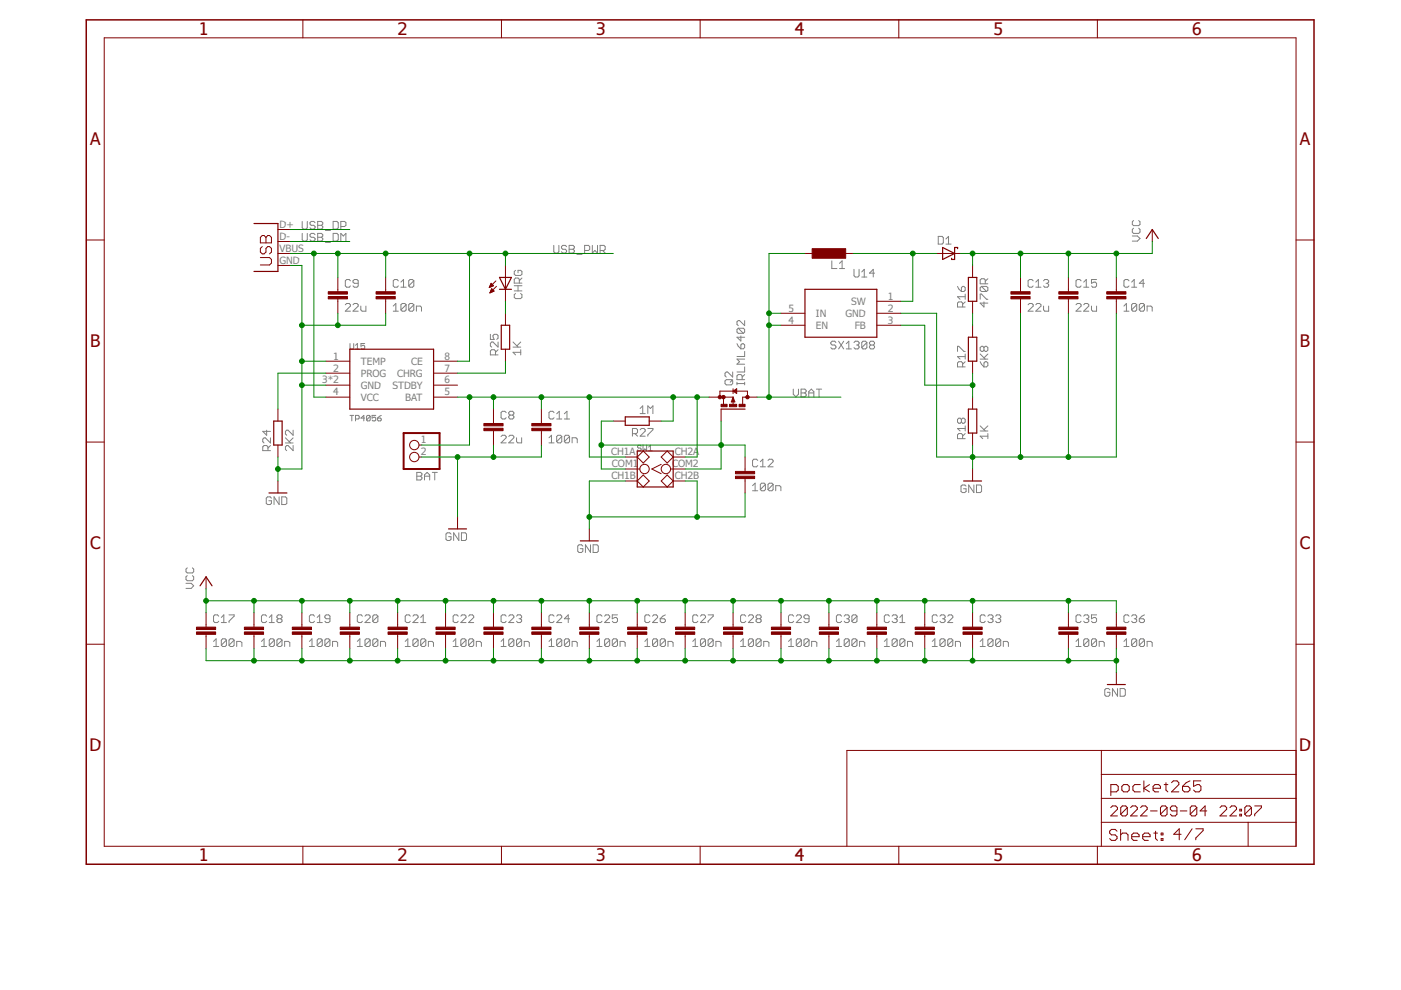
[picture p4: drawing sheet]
<svg xmlns="http://www.w3.org/2000/svg" width="297mm" height="210mm" viewBox="0 0 297 210" stroke-linecap="round" stroke-linejoin="round" font-family="sans-serif">
<defs><g id="words">
<g font-size="3.7" fill="#800000">
<text x="42.2" y="7.4">1</text>
<text x="84.3" y="7.4">2</text>
<text x="126.4" y="7.4">3</text>
<text x="168.5" y="7.4">4</text>
<text x="210.6" y="7.4">5</text>
<text x="252.7" y="7.4">6</text>
<text x="19.1" y="30.7">A</text>
<text x="275.6" y="30.7">A</text>
<text x="19.1" y="73.6">B</text>
<text x="275.6" y="73.6">B</text>
<text x="19.1" y="116.4">C</text>
<text x="275.6" y="116.4">C</text>
<text x="18.9" y="159.3">D</text>
<text x="275.4" y="159.3">D</text>
<text x="42.2" y="182.6">1</text>
<text x="84.3" y="182.6">2</text>
<text x="126.4" y="182.6">3</text>
<text x="168.5" y="182.6">4</text>
<text x="210.6" y="182.6">5</text>
<text x="252.7" y="182.6">6</text>
</g>
<g font-size="2.1" fill="#808080">
<text x="59.3" y="48.3">D+</text>
<text x="59.3" y="50.8">D-</text>
<text x="59.3" y="53.4">VBUS</text>
<text x="59.3" y="55.9">GND</text>
<text x="180.5" y="64.7">SW</text>
<text x="188.2" y="63.5">1</text>
<text x="167.2" y="66.1">5</text>
<text x="167.2" y="68.6">4</text>
<text x="173" y="67.2">IN</text>
<text x="173" y="69.7">EN</text>
<text x="179.3" y="67.2">GND</text>
<text x="181.2" y="69.7">FB</text>
<text x="188.2" y="66.1">2</text>
<text x="188.2" y="68.6">3</text>
<text x="70.7" y="76.2">1</text>
<text x="76.5" y="77.3">TEMP</text>
<text x="87.1" y="77.3">CE</text>
<text x="94.3" y="76.2">8</text>
<text x="68.3" y="81.3">3*2</text>
<text x="70.7" y="78.8">2</text>
<text x="70.7" y="83.8">4</text>
<text x="76.5" y="79.9">PROG</text>
<text x="76.5" y="82.4">GND</text>
<text x="83.2" y="82.4">STDBY</text>
<text x="84.2" y="79.9">CHRG</text>
<text x="94.3" y="83.8">5</text>
<text x="94.3" y="81.3">6</text>
<text x="94.3" y="78.8">7</text>
<text x="76.5" y="85">VCC</text>
<text x="85.9" y="85">BAT</text>
<text x="89.2" y="94">1</text>
<text x="89.2" y="96.5">2</text>
<text x="129.6" y="96.5">CH1A</text>
<text x="129.7" y="101.6">CH1B</text>
<text x="129.7" y="99.1">COM1</text>
<text x="142.5" y="99.1">COM2</text>
<text x="143.1" y="96.5">CH2A</text>
<text x="143.1" y="101.6">CH2B</text>
</g>
</g></defs>
<g fill="none" stroke="#808080" stroke-width=".21">
<path d="M64.1 49.5v1.3l.2 .3h.6l.3-.3v-1.3M64.1 46.9v1.4l.2 .3h.6l.3-.3v-1.4M66.8 49.8l-.3-.3h-.5l-.3 .3v.2l.3 .3h.5l.3 .3v.2l-.3 .3h-.5l-.3-.3M66.8 47.2l-.3-.3h-.5l-.3 .3v.3l.3 .3h.5l.3 .2v.3l-.3 .3h-.5l-.3-.3M67.4 49.5h.8l.2 .3v.2l-.2 .3 .2 .3v.2l-.2 .3h-.8zM67.4 46.9h.8l.2 .3v.3l-.2 .3 .2 .2v.3l-.2 .3h-.8zM67.4 47.8h.8M67.4 50.3h.8M69 48.9h1.1M69 51.4h1.1M70.6 49.5h.8l.3 .3v1l-.3 .3h-.8zM70.6 46.9h.8l.3 .3v1.1l-.3 .3h-.8z"/>
<path d="M72.3 48h.8l.2-.2v-.6l-.2-.3h-.8v1.7M72.3 51.1v-1.6l.5 .5 .5-.5v1.6M74.3 59.5l-.3-.2h-.5l-.3 .2v1.1l.3 .3h.5l.3-.3M84.5 59.5l-.3-.2h-.5l-.3 .2v1.1l.3 .3h.5l.3-.3M85 59.8l.6-.5v1.6M87.7 59.5l-.2-.2h-.6l-.2 .2v1.1M87.7 59.5v1.1l-.2 .3h-.6l-.2-.3M87.7 59.5l-1 1.1M109.3 57.3l-.3 .3v.5l.3 .3h1.1l.3-.3v-.5l-.3-.3h-.6v.5M110.7 58.9l-.6 .6M117.4 52v1.4l.3 .3h.5l.3-.3v-1.4M120.1 52.3l-.2-.3h-.6l-.3 .3v.3l.3 .3h.6l.2 .2v.3l-.2 .3h-.6l-.3-.3"/>
<path d="M120.7 52h.8l.3 .3v.3l-.3 .3 .3 .2v.3l-.3 .3h-.8zM120.7 52.9h.8M122.3 53.9h1.1M124 53.1h.8l.2-.2v-.6l-.2-.3h-.8v1.7M125.6 52v1.7l.5-.6 .6 .6v-1.7M127.2 53.1h.8l.3-.2v-.6l-.3-.3h-.8v1.7M127.8 53.1l.5 .6M176.4 55.3v1.6h1M178 56.9h1.1M178 55.8l.5-.5v1.6M181.1 57.1v1.4l.2 .2h.6l.2-.2v-1.4M182.7 58.7h1.1"/>
<path d="M182.7 57.7l.5-.6v1.6M185.4 57.9h-1.1l.8-.8v1.6M198.9 50.1h.8l.3 .3v1.1l-.3 .3h-.8zM200.6 51.8h1.1M200.6 50.7l.5-.6v1.7M209.4 59.1l-.5 .5M219.1 59.5l-.3-.2h-.6l-.2 .2v1.1l.2 .3h.6l.3-.3M219.6 59.8l.6-.5v1.6M221.3 59.5l.2-.2h.6l.2 .2v.3l-.2 .3M229.2 59.5l-.3-.2h-.5l-.3 .2v1.1l.3 .3h.5l.3-.3M229.8 59.8l.5-.5v1.6M232.5 59.3h-1.1v.8l.5-.3h.3l.3 .3v.5l-.3 .3h-.5l-.3-.3"/>
<path d="M239.4 59.5l-.3-.2h-.5l-.3 .2v1.1l.3 .3h.5l.3-.3M239.9 59.8l.6-.5v1.6M240.1 50h1.1l.5 .6-.5 .5h-1.1M240.3 48.4l-.2 .3v.5l.2 .3h1.1l.3-.3v-.5l-.3-.3M240.3 46.8l-.2 .2v.6l.2 .2h1.1l.3-.2v-.6l-.3-.2M73.2 64.6l.3-.3h.5l.3 .3v.3l-1.1 1.1h1.1M74.2 72.8v1l.2 .2h.4l.2-.2v-1M74.8 64.6l.3-.3h.6l.2 .3v.3l-1.1 1.1h1.1M75.4 74h.8M75.4 73.2l.4-.4v1.2M75.9 60.1h-.8l-.3-.3v-.3l.3-.2h.6l.2 .2v1.1l-.2 .3h-.6l-.3-.3M76.5 64.9v.8l.3 .3h.8v-1.1"/>
<path d="M77.3 72.8h-.8v.6l.4-.2 .4 .2v.4l-.2 .2h-.3l-.3-.2M83.4 64.9l.5-.6v1.7M83.4 66h1.1M85 60.9h1.1M86.1 64.6v1.1l-.3 .3h-.5l-.3-.3M86.1 64.6l-.3-.3h-.5l-.3 .3v1.1M86.1 64.6l-1.1 1.1M87.7 64.6v1.1l-.2 .3h-.6l-.2-.3M87.7 64.6l-.2-.3h-.6l-.2 .3v1.1M87.7 64.6l-1 1.1M88.3 66v-1.1h.8l.3 .3v.8M104 70.9v1.1h.8l-.3-.6v-.2l.3-.3h.5l.3 .3v.5l-.3 .3"/>
<path d="M105.1 75.2v-.8l-.3-.3h-.6l-.2 .3v.8h1.6M105.6 72.5v1.1l-1.1-1.1h-.3l-.2 .3v.5l.2 .3M105.6 74.1l-.5 .6M108.8 73.6h1.6M108.8 72.5l1.1 1.1M109 61.7h1.7M109 60.6h1.7M109.3 62.2l-.3 .3v.5l.3 .3h1.1l.3-.3v-.5l-.3-.3M109.8 60.6v1.1M110.1 60v-.8l-.3-.3h-.5l-.3 .3v.8h1.7M110.4 74.7h-1.6l.5 .5M110.4 74.1v1.1"/>
<path d="M110.4 72.5l-.8 .8M155.3 78.9v1l-1-1h-.3l-.3 .2v.6l.3 .2M156.3 72.9l.8 1.1M156.5 69.6h1.1l.3 .3v.5l-.3 .3M156.5 69.6l-.2 .3v.5l.2 .3h1.1M156.5 69.6l1.1 1.1M157.1 73.1l.3-.2h.2l.3 .2v.6l-.3 .3h-.5zM157.1 71.2v1.1l-.8-.8h1.6M157.9 76.1h-1.6l.5 .6-.5 .5h1.6M157.9 68v1l-1.1-1h-.3l-.2 .2v.6l.2 .2M157.9 74.5v1.1h-1.6M157.9 77.8v1.1h-1.6"/>
<path d="M157.9 79.4l-.5 .5M177.2 72.6l-.2-.3h-.6l-.3 .3v.3l.3 .3h.6l.2 .2v.3l-.2 .3h-.6l-.3-.3M177.8 72.3l1.1 1.7M178.9 72.3l-1.1 1.7M179.4 74h1.1M179.4 72.9l.6-.6v1.7M181.1 72.6l.2-.3h.6l.2 .3v.3l-.2 .3M181.6 73.2h.3M181.9 73.2l.2 .2v.3l-.2 .3h-.6l-.2-.3M183.8 72.6l-.3-.3h-.5l-.3 .3v1.1M183.8 72.6v1.1l-.3 .3h-.5l-.3-.3M183.8 72.6l-1.1 1.1"/>
<path d="M184.6 73.2l-.3-.3v-.3l.3-.3h.5l.3 .3v.3l-.3 .3M184.6 73.2h.5M184.6 73.2l-.3 .2v.3l.3 .3h.5l.3-.3v-.3l-.3-.2M203 74.5v-1.1h.3l1.1 1.1h.2M203 60.7l.3 .6 .5 .5M204.1 60.7h.3l.2 .3v.5l-.2 .3h-.6v-.8zM204.1 77.8v-.8l-.3-.3h-.5l-.3 .3v.8h1.6M204.1 65.1v-.8l-.3-.3h-.5l-.3 .3v.8h1.6M204.6 75.6h-1.6l.6 .5M204.6 64l-.5 .5M204.6 62.9h-1.6l.6 .6M204.6 62.4v1.1"/>
<path d="M204.6 75.1v1M204.6 76.7l-.5 .5M207.8 63.5v-1.1h.3l1.1 1.1h.2M207.8 76.7l.8 1.1M207.8 76.1h1.6M207.8 75.1l1.1 1M208.1 60.7l-.3 .3v.5l.3 .3h1.1M208.1 60.7h1.1l.2 .3v.5l-.2 .3M208.1 60.7l1.1 1.1M208.6 64v1.1l-.8-.8h1.6M208.6 73.7v.5M208.6 77l.3-.3h.3l.2 .3v.5l-.2 .3h-.6z"/>
<path d="M208.6 73.7l-.2-.3h-.3l-.3 .3v.5l.3 .3h.3l.2-.3M208.6 73.7l.3-.3h.3l.2 .3v.5l-.2 .3h-.3l-.3-.3M208.9 60.2v-.8l-.3-.3h-.5l-.3 .3v.8h1.6M209.4 75.1l-.8 .8M218 64.6l.2-.3h.6l.3 .3v.3l-1.1 1.1h1.1M219.6 64.6l.3-.3h.5l.3 .3v.3l-1.1 1.1h1.1M219.6 60.9h1.1M221.3 64.9v.8l.2 .3h.8v-1.1M221.8 60.1h.3M222.1 60.1l.2 .2v.3l-.2 .3h-.6l-.2-.3M228.1 64.6l.3-.3h.5l.3 .3v.3l-1.1 1.1h1.1M229.8 64.6l.2-.3h.6l.2 .3v.3l-1 1.1h1"/>
<path d="M229.8 60.9h1M231.4 64.9v.8l.3 .3h.8v-1.1M238.3 66h1.1M238.3 64.9l.5-.6v1.7M239.9 60.9h1.1M241 64.6v1.1l-.3 .3h-.5l-.3-.3M241 64.6l-.3-.3h-.5l-.3 .3v1.1M241 64.6l-1.1 1.1M242.7 64.6v1.1l-.3 .3h-.6l-.2-.3M242.7 64.6l-.3-.3h-.6l-.2 .3v1.1M242.7 64.6l-1.1 1.1M242.7 60.1h-1.1l.8-.8v1.6"/>
<path d="M243.2 66v-1.1h.8l.3 .3v.8M56.5 91.2v1.1l-.8-.8h1.6M56.8 95.5v-.8l-.3-.2h-.5l-.3 .2v.8h1.6M57.3 92.8v1.1l-1-1.1h-.3l-.3 .3v.5l.3 .3M57.3 94.5l-.5 .5M60.5 93.9h1.6M60.5 92.8l1.1 1.1M62.1 91.2v1.1l-1-1.1h-.3l-.3 .3v.5l.3 .3M62.1 94.5v1l-1-1h-.3l-.3 .2v.6l.3 .2M62.1 92.8l-.8 .8M74.2 88.1h.8M74.6 88.1v1.1"/>
<path d="M75.4 88.8h.6l.2-.2v-.3l-.2-.2h-.6v1.1M77.3 88.6h-.8l.6-.5v1.1M78.5 88.3l-.2-.2h-.4l-.2 .2v.7M78.5 88.3v.7l-.2 .2h-.4l-.2-.2M78.5 88.3l-.8 .7M79.7 88.1h-.8v.5l.4-.1 .4 .1v.4l-.2 .2h-.4l-.2-.2M80.1 88.6h.5l.2 .4-.2 .2h-.4l-.1-.2zM80.8 88.1l-.7 .5M106.2 92.5l.3-.2h.5l.3 .2v.3l-1.1 1.1h1.1M107.3 87.5l-.3-.3h-.5l-.3 .3v1.1l.3 .2h.5l.3-.2M107.9 92.5l.2-.2h.6l.2 .2v.3l-1 1.1h1M108.1 88l-.2 .3v.3l.2 .2h.6l.2-.2v-.3l-.2-.3"/>
<path d="M108.1 88l-.2-.3v-.2l.2-.3h.6l.2 .3v.2l-.2 .3M108.1 88h.6M109.5 92.8v.8l.3 .3h.8v-1.1M116.4 92.8l.5-.5v1.6M116.4 93.9h1.1M117.5 87.5l-.3-.3h-.5l-.3 .3v1.1l.3 .2h.5l.3-.2M118 88.8h1.1M118 87.7l.6-.5v1.6M119.1 92.5v1.1l-.2 .3h-.6l-.3-.3M119.1 92.5l-.2-.2h-.6l-.3 .2v1.1M119.1 92.5l-1.1 1.1M119.7 88.8h1.1"/>
<path d="M119.7 87.7l.5-.5v1.6M120.8 92.5v1.1l-.3 .3h-.6l-.2-.3M120.8 92.5l-.3-.2h-.6l-.2 .2v1.1M120.8 92.5l-1.1 1.1M121.3 93.9v-1.1h.8l.3 .3v.8M134.1 91.9h.8l.3-.2v-.6l-.3-.3h-.8v1.7M134.6 91.9l.6 .6M135.7 91.1l.3-.3h.5l.3 .3v.3l-1.1 1.1h1.1M135.7 86.6l.6-.5v1.6M135.7 87.7h1.1M135.9 94.6l-.2-.2h-.3l-.2 .4 .2 .2h.3l.2 .4-.2 .2h-.3l-.2-.2M136.3 94.4v1.2l.4-.4 .4 .4v-1.2"/>
<path d="M137.4 87.7v-1.6l.5 .5 .5-.5v1.6M137.4 90.8h1v.3l-1 1.1v.3M137.5 95.6h.8M137.5 94.8l.4-.4v1.2M153.7 80.8l.3-.3h1.1l.2 .3v.5l-.2 .3h-1.1l-.3-.3zM155.3 80.5l-.5 .5M156.3 81.3h1.6M156.3 81v.6M157.4 80.5v-.8l-.3-.3h-.6l-.2 .3v.8h1.6M157.9 81v.6M160.7 97.6l-.3-.2h-.6l-.2 .2v1.1l.2 .3h.6l.3-.3M161.2 97.9l.5-.5v1.6"/>
<path d="M161.2 99h1.1M162.8 97.6l.3-.2h.6l.2 .2v.3l-1.1 1.1h1.1M168.2 82.5v1.1l.5 .5 .6-.5v-1.1M169.8 82.5h.8l.3 .3v.2l-.3 .3 .3 .3v.3l-.3 .2h-.8zM169.8 83.3h.8M171.5 83.3h1.1M171.5 84.1v-1.1l.5-.5 .6 .5v1.1M173.1 82.5h1.1M173.7 82.5v1.6M203.8 88.9l.3-.2h.3l.2 .2v.6l-.2 .2h-.3l-.3-.2M203.8 88.9l-.2-.2h-.3l-.3 .2v.6l.3 .2h.3l.2-.2M203.8 88.9v.6"/>
<path d="M204.1 93v-.8l-.3-.3h-.5l-.3 .3v.8h1.6M204.6 90.3v1.1M204.6 91.9l-.5 .6M204.6 90.8h-1.6l.6 .6M207.8 91.4h1.6M207.8 90.3l1.1 1.1M209.4 91.9v1.1M209.4 92.5h-1.6l.6 .5M209.4 90.3l-.8 .8M57.6 105.6l-.3-.3h-.6l-.2 .3v1.1l.2 .3h.6l.3-.3v-.5h-.6M59.2 105.3v1.7l-1.1-1.7v1.7M59.7 105.3h.8l.3 .3v1.1l-.3 .3h-.8z"/>
<path d="M88.4 100.2h.8l.3 .2v.3l-.3 .3 .3 .2v.3l-.3 .3h-.8zM88.4 101h.8M90 101h1.1M90 101.8v-1.1l.6-.5 .5 .5v1.1M91.7 100.2h1M92.2 100.2v1.6M95.6 113.2l-.2-.2h-.6l-.2 .2v1.1l.2 .3h.6l.2-.3v-.5h-.5M97.3 113v1.6l-1.1-1.6v1.6M97.8 113h.8l.3 .2v1.1l-.3 .3h-.8zM123.6 115.8l-.3-.3h-.5l-.3 .3v1.1l.3 .2h.5l.3-.2v-.6h-.6M125.2 115.5v1.6l-1.1-1.6v1.6M125.8 115.5h.8l.3 .3v1.1l-.3 .2h-.8z"/>
<path d="M159.6 103l.5-.6v1.7M159.6 104.1h1.1M162.3 102.7v1.1l-.3 .3h-.5l-.3-.3M162.3 102.7l-.3-.3h-.5l-.3 .3v1.1M162.3 102.7l-1.1 1.1M163.9 102.7v1.1l-.2 .3h-.6l-.3-.3M163.9 102.7l-.2-.3h-.6l-.3 .3v1.1M163.9 102.7l-1.1 1.1M164.5 104.1v-1.1h.8l.3 .3v.8M204.8 103.1l-.2-.3h-.6l-.2 .3v1.1l.2 .2h.6l.2-.2v-.6h-.5M206.5 102.8v1.6l-1.1-1.6v1.6M207 102.8h.8l.3 .3v1.1l-.3 .2h-.8z"/>
<path d="M39.4 123.7h1.1l.6 .5-.6 .6h-1.1M39.7 122l-.3 .3v.6l.3 .2h1.1l.3-.2v-.6l-.3-.3M39.7 120.4l-.3 .3v.5l.3 .3h1.1l.3-.3v-.5l-.3-.3M45.3 136l.5-.6v1.7M45.3 137.1h1.1M46.4 130.6l-.3-.2h-.5l-.3 .2v1.1l.3 .3h.5l.3-.3M46.9 132h1.1M46.9 130.9l.6-.5v1.6M48 135.7v1.1l-.3 .3h-.5l-.3-.3M48 135.7l-.3-.3h-.5l-.3 .3v1.1M48 135.7l-1.1 1.1M48.6 130.4h1v.2l-1 1.1v.3"/>
<path d="M49.6 135.7v1.1l-.2 .3h-.6l-.2-.3M49.6 135.7l-.2-.3h-.6l-.2 .3v1.1M49.6 135.7l-1 1.1M50.2 137.1v-1.1h.8l.3 .3v.8M55.4 137.1h1.1M55.4 136l.6-.6v1.7M56.5 130.6l-.2-.2h-.6l-.3 .2v1.1l.3 .3h.6l.2-.3M57.1 132h1.1M57.1 130.9l.5-.5v1.6M58.2 135.7v1.1l-.3 .3h-.6l-.2-.3M58.2 135.7l-.3-.3h-.6l-.2 .3v1.1M58.2 135.7l-1.1 1.1"/>
<path d="M59 131.2l-.3-.3v-.3l.3-.2h.5l.3 .2v.3l-.3 .3M59 131.2l-.3 .2v.3l.3 .3h.5l.3-.3v-.3l-.3-.2M59 131.2h.5M59.8 135.7v1.1l-.3 .3h-.5l-.3-.3M59.8 135.7l-.3-.3h-.5l-.3 .3v1.1M59.8 135.7l-1.1 1.1M60.3 137.1v-1.1h.9l.2 .3v.8M65.6 137.1h1.1M65.6 136l.5-.6v1.7M66.7 130.6l-.3-.2h-.5l-.3 .2v1.1l.3 .3h.5l.3-.3M67.2 132h1.1M67.2 130.9l.6-.5v1.6"/>
<path d="M68.3 135.7v1.1l-.2 .3h-.6l-.3-.3M68.3 135.7l-.2-.3h-.6l-.3 .3v1.1M68.3 135.7l-1.1 1.1M70 135.7v1.1l-.3 .3h-.5l-.3-.3M70 135.7l-.3-.3h-.5l-.3 .3v1.1M70 131.2h-.8l-.3-.3v-.3l.3-.2h.5l.3 .2v1.1l-.3 .3h-.5l-.3-.3M70 135.7l-1.1 1.1M70.5 137.1v-1.1h.8l.3 .3v.8M75.8 137.1h1M75.8 136l.5-.6v1.7M76.8 130.6l-.2-.2h-.6l-.2 .2v1.1l.2 .3h.6l.2-.3M77.4 130.6l.3-.2h.5l.3 .2v.3l-1.1 1.1h1.1"/>
<path d="M78.5 135.7v1.1l-.3 .3h-.5l-.3-.3M78.5 135.7l-.3-.3h-.5l-.3 .3v1.1M78.5 135.7l-1.1 1.1M80.1 135.7v1.1l-.3 .3h-.5l-.3-.3M80.1 135.7l-.3-.3h-.5l-.3 .3v1.1M80.1 130.6l-.3-.2h-.5l-.3 .2v1.1M80.1 130.6v1.1l-.3 .3h-.5l-.3-.3M80.1 135.7l-1.1 1.1M80.1 130.6l-1.1 1.1M80.7 137.1v-1.1h.8l.2 .3v.8M85.9 137.1h1.1M85.9 136l.6-.6v1.7"/>
<path d="M87 130.6l-.3-.2h-.5l-.3 .2v1.1l.3 .3h.5l.3-.3M87.5 130.6l.3-.2h.6l.2 .2v.3l-1.1 1.1h1.1M88.6 135.7v1.1l-.2 .3h-.6l-.3-.3M88.6 135.7l-.2-.3h-.6l-.3 .3v1.1M88.6 135.7l-1.1 1.1M89.2 132h1.1M89.2 130.9l.5-.5v1.6M90.3 135.7v1.1l-.3 .3h-.5l-.3-.3M90.3 135.7l-.3-.3h-.5l-.3 .3v1.1M90.3 135.7l-1.1 1.1M90.8 137.1v-1.1h.8l.3 .3v.8M96.1 137.1h1.1"/>
<path d="M96.1 136l.5-.6v1.7M97.2 130.6l-.3-.2h-.5l-.3 .2v1.1l.3 .3h.5l.3-.3M97.7 130.6l.3-.2h.5l.3 .2v.3l-1.1 1.1h1.1M98.8 135.7v1.1l-.3 .3h-.5l-.3-.3M98.8 135.7l-.3-.3h-.5l-.3 .3v1.1M98.8 135.7l-1.1 1.1M99.4 130.6l.2-.2h.6l.2 .2v.3l-1 1.1h1M100.4 135.7v1.1l-.2 .3h-.6l-.2-.3M100.4 135.7l-.2-.3h-.6l-.2 .3v1.1M100.4 135.7l-1 1.1M101 137.1v-1.1h.8l.3 .3v.8M106.2 137.1h1.1"/>
<path d="M106.2 136l.6-.6v1.7M107.3 130.6l-.3-.2h-.5l-.3 .2v1.1l.3 .3h.5l.3-.3M107.9 130.6l.2-.2h.6l.2 .2v.3l-1 1.1h1M108.9 135.7v1.1l-.2 .3h-.6l-.2-.3M108.9 135.7l-.2-.3h-.6l-.2 .3v1.1M108.9 135.7l-1 1.1M109.5 130.6l.3-.2h.5l.3 .2v.3l-.3 .3M110 131.2h.3M110.3 131.2l.3 .2v.3l-.3 .3h-.5l-.3-.3M110.6 135.7v1.1l-.3 .3h-.5l-.3-.3M110.6 135.7l-.3-.3h-.5l-.3 .3v1.1M110.6 135.7l-1.1 1.1"/>
<path d="M111.1 137.1v-1.1h.9l.2 .3v.8M116.4 136l.5-.6v1.7M116.4 137.1h1.1M117.5 130.6l-.3-.2h-.5l-.3 .2v1.1l.3 .3h.5l.3-.3M118 130.6l.3-.2h.6l.2 .2v.3l-1.1 1.1h1.1M119.1 135.7l-.2-.3h-.6l-.3 .3v1.1M119.1 135.7v1.1l-.2 .3h-.6l-.3-.3M119.1 135.7l-1.1 1.1M120.8 135.7l-.3-.3h-.6l-.2 .3v1.1M120.8 135.7v1.1l-.3 .3h-.6l-.2-.3M120.8 135.7l-1.1 1.1M120.8 131.2h-1.1l.8-.8v1.6"/>
<path d="M121.3 137.1v-1.1h.8l.3 .3v.8M126.6 137.1h1M126.6 136l.5-.6v1.7M127.6 130.6l-.2-.2h-.6l-.2 .2v1.1l.2 .3h.6l.2-.3M128.2 130.6l.3-.2h.5l.3 .2v.3l-1.1 1.1h1.1M129.3 135.7v1.1l-.3 .3h-.5l-.3-.3M129.3 135.7l-.3-.3h-.5l-.3 .3v1.1M129.3 135.7l-1.1 1.1M130.9 135.7v1.1l-.3 .3h-.5l-.3-.3M130.9 135.7l-.3-.3h-.5l-.3 .3v1.1M130.9 130.4h-1.1v.8l.6-.3h.2l.3 .3v.5l-.3 .3h-.5l-.3-.3M130.9 135.7l-1.1 1.1"/>
<path d="M131.5 137.1v-1.1h.8l.2 .3v.8M136.7 137.1h1.1M136.7 136l.5-.6v1.7M137.8 130.6l-.3-.2h-.5l-.3 .2v1.1l.3 .3h.5l.3-.3M138.3 130.6l.3-.2h.5l.3 .2v.3l-1.1 1.1h1.1M139.4 135.7v1.1l-.3 .3h-.5l-.3-.3M139.4 135.7l-.3-.3h-.5l-.3 .3v1.1M139.4 135.7l-1.1 1.1M140 131.2h.8l.3 .2v.3l-.3 .3h-.5l-.3-.3zM141.1 135.7v1.1l-.3 .3h-.5l-.3-.3M141.1 135.7l-.3-.3h-.5l-.3 .3v1.1M141.1 135.7l-1.1 1.1"/>
<path d="M141.1 130.4l-.6 .2-.5 .6M141.6 137.1v-1.1h.8l.3 .3v.8M146.9 137.1h1.1M146.9 136l.5-.6v1.7M148 130.6l-.3-.2h-.6l-.2 .2v1.1l.2 .3h.6l.3-.3M148.5 130.6l.3-.2h.5l.3 .2v.3l-1.1 1.1h1.1M149.6 135.7v1.1l-.3 .3h-.5l-.3-.3M149.6 135.7l-.3-.3h-.5l-.3 .3v1.1M149.6 135.7l-1.1 1.1M150.1 130.4h1.1v.2l-1.1 1.1v.3M151.2 135.7l-1.1 1.1M151.2 135.7v1.1l-.2 .3h-.6l-.3-.3"/>
<path d="M151.2 135.7l-.2-.3h-.6l-.3 .3v1.1M151.8 137.1v-1.1h.8l.3 .3v.8M157 137.1h1.1M157 136l.6-.6v1.7M158.1 130.6l-.3-.2h-.5l-.3 .2v1.1l.3 .3h.5l.3-.3M158.7 130.6l.2-.2h.6l.2 .2v.3l-1 1.1h1M159.7 135.7v1.1l-.2 .3h-.6l-.2-.3M159.7 135.7l-.2-.3h-.6l-.2 .3v1.1M159.7 135.7l-1 1.1M160.6 131.2l-.3-.3v-.3l.3-.2h.5l.3 .2v.3l-.3 .3M160.6 131.2l-.3 .2v.3l.3 .3h.5l.3-.3v-.3l-.3-.2M160.6 131.2h.5"/>
<path d="M161.4 135.7v1.1l-.3 .3h-.5l-.3-.3M161.4 135.7l-.3-.3h-.5l-.3 .3v1.1M161.4 135.7l-1.1 1.1M161.9 137.1v-1.1h.9l.2 .3v.8M167.2 137.1h1.1M167.2 136l.5-.6v1.7M168.3 130.6l-.3-.2h-.6l-.2 .2v1.1l.2 .3h.6l.3-.3M168.8 130.6l.3-.2h.5l.3 .2v.3l-1.1 1.1h1.1M169.9 135.7l-.3-.3h-.5l-.3 .3v1.1M169.9 135.7v1.1l-.3 .3h-.5l-.3-.3M169.9 135.7l-1.1 1.1M171.5 135.7l-.2-.3h-.6l-.2 .3v1.1"/>
<path d="M171.5 135.7v1.1l-.2 .3h-.6l-.2-.3M171.5 131.2h-.8l-.2-.3v-.3l.2-.2h.6l.2 .2v1.1l-.2 .3h-.6l-.2-.3M171.5 135.7l-1 1.1M172.1 137.1v-1.1h.8l.3 .3v.8M177.3 137.1h1.1M177.3 136l.6-.6v1.7M178.4 130.6l-.2-.2h-.6l-.3 .2v1.1l.3 .3h.6l.2-.3M179 130.6l.2-.2h.6l.3 .2v.3l-.3 .3M179.5 131.2h.3M179.8 131.2l.3 .2v.3l-.3 .3h-.6l-.2-.3M180.1 135.7v1.1l-.3 .3h-.6l-.2-.3M180.1 135.7l-.3-.3h-.6l-.2 .3v1.1"/>
<path d="M180.1 135.7l-1.1 1.1M181.7 135.7v1.1l-.3 .3h-.5l-.3-.3M181.7 135.7l-.3-.3h-.5l-.3 .3v1.1M181.7 130.6l-.3-.2h-.5l-.3 .2v1.1M181.7 130.6v1.1l-.3 .3h-.5l-.3-.3M181.7 135.7l-1.1 1.1M181.7 130.6l-1.1 1.1M182.2 137.1v-1.1h.9l.2 .3v.8M187.5 137.1h1.1M187.5 136l.5-.6v1.7M188.6 130.6l-.3-.2h-.5l-.3 .2v1.1l.3 .3h.5l.3-.3M189.1 130.6l.3-.2h.5l.3 .2v.3l-.3 .3"/>
<path d="M189.7 131.2h.2M189.9 131.2l.3 .2v.3l-.3 .3h-.5l-.3-.3M190.2 135.7v1.1l-.3 .3h-.5l-.3-.3M190.2 135.7l-.3-.3h-.5l-.3 .3v1.1M190.2 135.7l-1.1 1.1M190.8 132h1.1M190.8 130.9l.5-.5v1.6M191.9 135.7v1.1l-.3 .3h-.5l-.3-.3M191.9 135.7l-.3-.3h-.5l-.3 .3v1.1M191.9 135.7l-1.1 1.1M192.4 137.1v-1.1h.8l.3 .3v.8M197.7 137.1h1"/>
<path d="M197.7 136l.5-.6v1.7M198.7 130.6l-.2-.2h-.6l-.2 .2v1.1l.2 .3h.6l.2-.3M199.3 130.6l.3-.2h.5l.3 .2v.3l-.3 .3M199.8 131.2h.3M200.1 131.2l.3 .2v.3l-.3 .3h-.5l-.3-.3M200.4 135.7v1.1l-.3 .3h-.5l-.3-.3M200.4 135.7l-.3-.3h-.5l-.3 .3v1.1M200.4 135.7l-1.1 1.1M200.9 130.6l.3-.2h.5l.3 .2v.3l-1.1 1.1h1.1M202 135.7v1.1l-.3 .3h-.5l-.3-.3M202 135.7l-.3-.3h-.5l-.3 .3v1.1M202 135.7l-1.1 1.1"/>
<path d="M202.6 137.1v-1.1h.8l.2 .3v.8M207.8 137.1h1.1M207.8 136l.6-.6v1.7M208.9 130.6l-.3-.2h-.5l-.3 .2v1.1l.3 .3h.5l.3-.3M209.4 130.6l.3-.2h.6l.2 .2v.3l-.2 .3M210 131.2h.3M210.3 131.2l.2 .2v.3l-.2 .3h-.6l-.3-.3M210.5 135.7l-.2-.3h-.6l-.3 .3v1.1M210.5 135.7v1.1l-.2 .3h-.6l-.3-.3M210.5 135.7l-1.1 1.1M211.1 130.6l.2-.2h.6l.3 .2v.3l-.3 .3M211.6 131.2h.3"/>
<path d="M211.9 131.2l.3 .2v.3l-.3 .3h-.6l-.2-.3M212.2 135.7v1.1l-.3 .3h-.6l-.2-.3M212.2 135.7l-.3-.3h-.6l-.2 .3v1.1M212.2 135.7l-1.1 1.1M212.7 137.1v-1.1h.8l.3 .3v.8M228.1 137.1h1.1M228.1 136l.6-.6v1.7M229.2 130.6l-.3-.2h-.5l-.3 .2v1.1l.3 .3h.5l.3-.3M229.8 130.6l.2-.2h.6l.2 .2v.3l-.2 .3M230.3 131.2h.3M230.6 131.2l.2 .2v.3l-.2 .3h-.6l-.2-.3M230.8 135.7v1.1l-.2 .3h-.6l-.2-.3"/>
<path d="M230.8 135.7l-.2-.3h-.6l-.2 .3v1.1M230.8 135.7l-1 1.1M232.5 135.7v1.1l-.3 .3h-.5l-.3-.3M232.5 135.7l-.3-.3h-.5l-.3 .3v1.1M232.5 130.4h-1.1v.8l.5-.3h.3l.3 .3v.5l-.3 .3h-.5l-.3-.3M232.5 135.7l-1.1 1.1M233 137.1v-1.1h.8l.3 .3v.8M238.3 136l.5-.6v1.7M238.3 137.1h1.1M239.4 130.6l-.3-.2h-.5l-.3 .2v1.1l.3 .3h.5l.3-.3M239.9 130.6l.3-.2h.5l.3 .2v.3l-.3 .3M240.5 131.2h.2"/>
<path d="M240.7 131.2l.3 .2v.3l-.3 .3h-.5l-.3-.3M241 135.7l-.3-.3h-.5l-.3 .3v1.1M241 135.7v1.1l-.3 .3h-.5l-.3-.3M241 135.7l-1.1 1.1M241.6 131.2h.8l.3 .2v.3l-.3 .3h-.6l-.2-.3zM242.7 135.7l-.3-.3h-.6l-.2 .3v1.1M242.7 135.7v1.1l-.3 .3h-.6l-.2-.3M242.7 135.7l-1.1 1.1M242.7 130.4l-.6 .2-.5 .6M243.2 137.1v-1.1h.8l.3 .3v.8M235.3 146.3l-.3-.3h-.5l-.3 .3v1l.3 .3h.5l.3-.3v-.5h-.5M236.9 146v1.6l-1-1.6v1.6"/>
<path d="M237.5 146h.8l.3 .3v1l-.3 .3h-.8z"/>
</g>
<g fill="none" stroke="#800000" stroke-width=".21">
<path d="M22.1 8h252.7v171.4h-252.7zM64.2 4.2v3.8M106.3 4.2v3.8M148.4 4.2v3.8M190.6 4.2v3.8M232.7 4.2v3.8M18.3 50.9h3.8M55.2 54.6h1.9l.5 .4v.8l-.5 .4h-1.9M55.2 50.3l.4-.4h.4l.4 .4 .4-.4h.3l.5 .4v1.2h-2.4zM55.6 52.3l-.4 .4v.7l.4 .4h.4l.4-.4v-.7l.4-.4h.3l.5 .4v.7l-.5 .4M56.4 50.3v1.2M58.9 53.7h2.6"/>
<path d="M58.9 48.7h2.6M58.9 51.2h2.6M58.9 56.3h2.6M71.6 58.8v3M81.8 58.8v3M105.1 59.6l-1.4 1.4M107.2 56.3v7.6M170.7 53.7h2.5M178.3 53.7h2.5M198.6 53.7h5.1M206.2 56.3v2.5M216.4 58.8v3"/>
<path d="M226.5 58.8v3M236.7 58.8v3M244.3 48.7v2.5M274.8 50.9h3.8M69.1 76.6h5.1M69.1 79.1h5.1M71.6 63.4v3M81.8 63.4v3M91.9 76.6h5.1M91.9 79.1h5.1M103.8 60.9h.1M103.8 60.8h.3"/>
<path d="M103.9 60.7h.5M103.9 60.6h.7M103.9 62h.2M104 60.5h.5M104 61.9h.4M104 60.3h.4M104 61.8h.6M104.1 61.7h.6M104.1 60.2h.2M104.1 60.1h.1M104.1 61.5h.5M104.2 61.4h.3"/>
<path d="M104.2 61.3h.1M104.2 61.2l.6 .5-.9 .4zM104.6 60.6l-.5-.5-.4 .9M104.6 60.6l-.9 .4M105.3 60.7l-1.4 1.4M107.2 66.4v2.6M107.2 74v2.6M165.6 66.4h5.1M165.6 69h5.1M185.9 63.9h5.1M185.9 66.4h5.1M185.9 69h5.1"/>
<path d="M206.2 63.9v2.5M206.2 69v2.5M206.2 76.6v2.5M216.4 63.4v3M226.5 63.4v3M236.7 63.4v3M18.3 93.7h3.8M58.9 86.7v2.6M58.9 94.4v2.5M69.1 81.7h5.1M69.1 84.2h5.1M88.8 96.9h.6"/>
<path d="M88.8 94.4h.6M91.9 81.7h5.1M91.9 84.2h5.1M104.6 86.7v3.1M104.6 91.3v3.1M114.8 86.7v3.1M114.8 91.3v3.1M130 89.3h2.6M132.6 96.9h2.5M132.6 99.4h3.1M136.4 95.6l1.2 1.3-1.2 1.3-1.3-1.3zM137.6 89.3h2.6"/>
<path d="M140.2 96.9l1.3-1.3 1.2 1.3-1.2 1.3zM140.2 98.4l-2 1 2 1M142.2 99.4h3.1M142.7 96.9h2.6M150.3 84.2h5.1M152.6 84.2v-1.3h5.9v1.3M152.9 86.7v2.6M153.4 84.2v1.5M155.4 84.2l.4 1h-.8zM155.4 82.4v1M155.4 84.2v1.5M155.4 82.9l.8-.5v1z"/>
<path d="M158 96.9v3M160.5 84.2h-3v1.5M206.2 84.2v2.5M206.2 91.8v2.6M206.2 99.4v2.6M274.8 93.7h3.8M58.9 102v2.5M97 109.6v2.5M124.9 112.1v2.6M132.6 102h2.5M136.4 100.7l1.2 1.3-1.2 1.3-1.3-1.3zM140.2 102l1.3-1.3 1.2 1.3-1.2 1.3z"/>
<path d="M142.7 102h2.6M158 101.5v3M18.3 136.6h3.8M43.7 122.3v2.5M43.7 129.9v3.1M43.7 134.5v3M53.8 129.9v3.1M53.8 134.5v3M64 129.9v3.1M64 134.5v3M74.2 129.9v3.1M74.2 134.5v3"/>
<path d="M84.3 129.9v3.1M84.3 134.5v3M94.5 129.9v3.1M94.5 134.5v3M104.6 129.9v3.1M104.6 134.5v3M114.8 129.9v3.1M114.8 134.5v3M124.9 129.9v3.1M124.9 134.5v3M135.1 129.9v3.1M135.1 134.5v3"/>
<path d="M145.3 129.9v3.1M145.3 134.5v3M155.4 129.9v3.1M155.4 134.5v3M165.6 129.9v3.1M165.6 134.5v3M175.7 129.9v3.1M175.7 134.5v3M185.9 129.9v3.1M185.9 134.5v3M196.1 129.9v3.1M196.1 134.5v3"/>
<path d="M206.2 129.9v3.1M206.2 134.5v3M226.5 129.9v3.1M226.5 134.5v3M236.7 129.9v3.1M236.7 134.5v3M274.8 136.6h3.8M233.5 159.1v20.3M236.7 142.6v2.5M274.8 159.1h-95.2v20.3M64.2 179.4v3.8M106.3 179.4v3.8"/>
<path d="M148.4 179.4v3.8M190.6 179.4v3.8M232.7 179.4v3.8M233.5 174.3h41.3M233.5 169.3h41.3M233.5 164.2h41.3M235.5 171.2l.4-.3h.7l.3 .3v.4l-1.4 1.4h1.4M235.5 167.9h1.2l.4-.4v-.8l-.4-.4h-1.2v2.4M236.8 176.2l-.4-.3h-.8l-.3 .3v.4l.3 .4h.8l.4 .4v.4l-.4 .4h-.8l-.3-.4M237.6 175.9v2.3M237.6 177l.4-.4h.8l.4 .4v1.2M237.8 166.7l.5-.4h.7l.4 .4v.8l-.4 .4h-.7l-.5-.4z"/>
<path d="M239 171.2v1.4l-.3 .4h-.7l-.4-.4M239 171.2l-.3-.3h-.7l-.4 .3v1.4M239 171.2l-1.4 1.4M239.7 171.2l.4-.3h.7l.3 .3v.4l-1.4 1.4h1.4M239.9 177.4h1.6v-.4l-.4-.4h-.8l-.4 .4v.8l.4 .4h.8M241.8 166.3h-1.2l-.4 .4v.8l.4 .4h1.2M241.8 171.2l.4-.3h.7l.3 .3v.4l-1.4 1.4h1.4M242.3 177.4h1.5v-.4l-.3-.4h-.8l-.4 .4v.8l.4 .4h.8M242.5 165.6v2.3M243.7 166.3l-1.2 .8 1.2 .8M243.9 171.9h1.4M244.5 167.1h1.5v-.4l-.3-.4h-.8l-.4 .4v.8l.4 .4h.8"/>
<path d="M244.6 176.6h.8M245 176.2v1.6l.4 .4M246.2 176.6h.4v.4h-.4zM246.2 177.8h.4v.4h-.4zM246.8 166.3h.8M247.2 165.9v1.6l.4 .4M247.4 171.2l-.3-.3h-.7l-.4 .3v1.4M247.4 171.2v1.4l-.3 .4h-.7l-.4-.4M247.4 171.2l-1.4 1.4M248.4 165.9l.4-.3h.8l.3 .3v.4l-1.5 1.6h1.5M249.5 171.9h-1l-.4-.3v-.4l.4-.3h.7l.3 .3v1.4l-.3 .4h-.7l-.4-.4M250.2 171.9h1.5"/>
<path d="M250.4 176.9h-1.5l1.1-1.2v2.4M250.7 166.7h1.2l.4 .4v.4l-.4 .4h-.8l-.4-.4zM252.3 165.6l-.8 .3-.8 .8M252.8 175.7l-1.6 2.4M253.5 175.7h1.6v.4l-1.6 1.6v.4M253.7 171.2v1.4l-.3 .4h-.7l-.4-.4M253.7 171.2l-.3-.3h-.7l-.4 .3v1.4M253.7 171.2l-1.4 1.4M254.6 165.6h-1.5v1.1l.7-.4h.4l.4 .4v.8l-.4 .4h-.8l-.3-.4M255.9 171.9h-1.5l1.1-1v2.1M258.7 171.2l.3-.3h.7l.4 .3v.4l-1.4 1.4h1.4M260.8 171.2l.3-.3h.7l.4 .3v.4l-1.4 1.4h1.4"/>
<path d="M262.9 172.6h.3v.4h-.3zM262.9 171.6h.3v.3h-.3zM264.6 174.3v5.1M265.3 171.2v1.4l-.3 .4h-.7l-.4-.4M265.3 171.2l-.3-.3h-.7l-.4 .3v1.4M265.3 171.2l-1.4 1.4M266 170.9h1.4v.3l-1.4 1.4v.4"/>
<circle cx="87.8" cy="96.9" r=".99"/>
<circle cx="87.8" cy="94.4" r=".99"/>
<circle cx="136.7" cy="99.4" r=".99"/>
<circle cx="141.2" cy="99.4" r=".99"/>
</g>
<path d="M18.3 4.2h260.3v179h-260.3z" fill="none" stroke="#800000" stroke-width=".32"/>
<g fill="none" stroke="#800000" stroke-width=".25">
<path d="M53.8 47.4h5.1v10.2h-5.1M105.9 58.8h2.5l-1.2 2.5zM199.9 52.5l2.5 1.2-2.5 1.3zM203 52.7v-.2h-.6v2.5h-.6v-.2M205.3 58.8h1.8v5.1h-1.8zM243 50.6l1.3-1.9 1.3 1.9M74.2 74h17.7v12.7h-17.7zM105.9 61.3h2.5M106.3 69h1.8v5h-1.8zM170.7 61.3h15.2v10.2h-15.2zM205.3 71.5h1.8v5.1h-1.8zM58 89.3h1.8v5.1h-1.8z"/>
<path d="M132.6 88.4h5v1.8h-5zM135.1 95.6h7.6v7.7h-7.6zM152.9 86.7h5.1M155.4 84.6l.2 .5h-.3l.1-.4M155.7 82.9l.4-.2v.5zM205.3 86.7h1.8v5.1h-1.8zM57 104.5h3.8M95.1 112.1h3.8M123 114.7h3.9M204.3 102h3.8M42.4 124.2l1.3-1.9 1.3 1.9M234.8 145.1h3.8"/>
</g>
<g fill="#800000" stroke="#800000" stroke-width=".21">
<path d="M172.2 52.7h7.1v2.1h-7.1z"/>
<path d="M79.7 62.9h4.1v.5h-4.1z"/>
<path d="M79.7 61.8h4.1v.6h-4.1z"/>
<path d="M112.8 90.8h4v.5h-4z"/>
<path d="M112.8 89.8h4v.5h-4z"/>
<path d="M156.7 85.7h1.3v.5h-1.3z"/>
<path d="M152.9 85.7h1.3v.5h-1.3z"/>
<path d="M154.7 85.7h1.5v.5h-1.5z"/>
<path d="M155.9 101h4.1v.5h-4.1z"/>
<path d="M155.9 99.9h4.1v.6h-4.1z"/>
<path d="M234.7 62.9h4v.5h-4z"/>
<path d="M234.7 61.8h4v.6h-4z"/>
<path d="M41.7 134h4v.5h-4z"/>
<path d="M41.7 133h4v.5h-4z"/>
<path d="M51.8 134h4.1v.5h-4.1z"/>
<path d="M51.8 133h4.1v.5h-4.1z"/>
<path d="M62 134h4v.5h-4z"/>
<path d="M62 133h4v.5h-4z"/>
<path d="M72.1 134h4.1v.5h-4.1z"/>
<path d="M72.1 133h4.1v.5h-4.1z"/>
<path d="M82.3 134h4v.5h-4z"/>
<path d="M82.3 133h4v.5h-4z"/>
<path d="M92.4 134h4.1v.5h-4.1z"/>
<path d="M92.4 133h4.1v.5h-4.1z"/>
<path d="M102.6 134h4.1v.5h-4.1z"/>
<path d="M102.6 133h4.1v.5h-4.1z"/>
<path d="M112.8 134h4v.5h-4z"/>
<path d="M112.8 133h4v.5h-4z"/>
<path d="M122.9 134h4.1v.5h-4.1z"/>
<path d="M122.9 133h4.1v.5h-4.1z"/>
<path d="M133.1 134h4v.5h-4z"/>
<path d="M133.1 133h4v.5h-4z"/>
<path d="M143.2 134h4.1v.5h-4.1z"/>
<path d="M143.2 133h4.1v.5h-4.1z"/>
<path d="M153.4 134h4.1v.5h-4.1z"/>
<path d="M153.4 133h4.1v.5h-4.1z"/>
<path d="M163.6 134h4v.5h-4z"/>
<path d="M163.6 133h4v.5h-4z"/>
<path d="M173.7 134h4.1v.5h-4.1z"/>
<path d="M173.7 133h4.1v.5h-4.1z"/>
<path d="M183.9 134h4v.5h-4z"/>
<path d="M183.9 133h4v.5h-4z"/>
<path d="M194 134h4.1v.5h-4.1z"/>
<path d="M194 133h4.1v.5h-4.1z"/>
<path d="M204.2 134h4v.5h-4z"/>
<path d="M204.2 133h4v.5h-4z"/>
<path d="M224.5 134h4.1v.5h-4.1z"/>
<path d="M224.5 133h4.1v.5h-4.1z"/>
<path d="M234.7 134h4v.5h-4z"/>
<path d="M234.7 133h4v.5h-4z"/>
<path d="M102.6 90.8h4.1v.5h-4.1z"/>
<path d="M102.6 89.8h4.1v.5h-4.1z"/>
<path d="M69.6 62.9h4.1v.5h-4.1z"/>
<path d="M69.6 61.8h4.1v.6h-4.1z"/>
<path d="M214.3 62.9h4.1v.5h-4.1z"/>
<path d="M214.3 61.8h4.1v.6h-4.1z"/>
<path d="M224.5 62.9h4.1v.5h-4.1z"/>
<path d="M224.5 61.8h4.1v.6h-4.1z"/>
</g>
<path d="M85.6 91.8h7.6v7.6h-7.6z" fill="none" stroke="#800000" stroke-width=".42"/>
<g fill="#800000" stroke="#800000" stroke-width=".21">
<circle cx="152.6" cy="84.2" r=".36"/>
<circle cx="153.4" cy="84.2" r=".36"/>
<circle cx="158.5" cy="84.2" r=".36"/>
</g>
<g fill="none" stroke="#008000" stroke-width=".21">
<path d="M61.5 56.3h2.5v43.1h-5.1M61.5 53.7h68.5M61.5 48.7h12.7M61.5 51.2h12.7M66.5 53.7v30.5h2.6M71.6 53.7v5.1M81.8 53.7v5.1M99.5 53.7v22.9h-2.5M107.2 53.7v2.6M170.7 53.7h-7.7v30.5M180.8 53.7h17.8M193.5 53.7v10.2h-2.5"/>
<path d="M206.2 53.7v2.6M216.4 53.7v5.1M226.5 53.7v5.1M236.7 53.7v5.1M244.3 51.2v2.5h-40.6M64 76.6h5.1M69.1 79.1h-10.2v7.6M71.6 66.4v2.6M81.8 66.4v2.6h-17.8M107.2 76.6v2.5h-10.2M107.2 63.9v2.5M163 66.4h2.6"/>
<path d="M163 69h2.6M191 66.4h7.6v30.5h38.1v-30.5M191 69h5.1v12.7h10.1M206.2 66.4v2.6M206.2 79.1v5.1M216.4 66.4v30.5M226.5 66.4v30.5M58.9 96.9v5.1M64 81.7h5.1M97 96.9v12.7M97 84.2h53.3M99.5 84.2v10.2h-10.1"/>
<path d="M104.6 84.2v2.5M104.6 94.4v2.5M114.8 94.4v2.5h-25.4M114.8 84.2v2.5M124.9 84.2v12.7h7.7M127.5 94.4h30.5v2.5M130 89.3h-2.5v10.1h5.1M142.7 84.2v5.1h-2.5M147.8 84.2v12.7h-2.5M152.9 89.3v10.1h-7.6M160.5 84.2h17.8M206.2 94.4v5"/>
<path d="M132.6 102h-7.7v10.1M145.3 102h2.5v7.6M158 104.5v5.1h-33.1M43.7 127.4h193v2.5M43.7 137.5v2.6h193M43.7 124.8v5.1M53.8 127.4v2.5M53.8 137.5v2.6M64 127.4v2.5M64 137.5v2.6M74.2 127.4v2.5M74.2 137.5v2.6"/>
<path d="M84.3 127.4v2.5M84.3 137.5v2.6M94.5 127.4v2.5M94.5 137.5v2.6M104.6 127.4v2.5M104.6 137.5v2.6M114.8 127.4v2.5M114.8 137.5v2.6M124.9 127.4v2.5M124.9 137.5v2.6M135.1 127.4v2.5M135.1 137.5v2.6"/>
<path d="M145.3 127.4v2.5M145.3 137.5v2.6M155.4 127.4v2.5M155.4 137.5v2.6M165.6 127.4v2.5M165.6 137.5v2.6M175.7 127.4v2.5M175.7 137.5v2.6M185.9 127.4v2.5M185.9 137.5v2.6M196.1 127.4v2.5M196.1 137.5v2.6"/>
<path d="M206.2 127.4v2.5M206.2 137.5v2.6M226.5 127.4v2.5M226.5 137.5v2.6M236.7 137.5v5.1"/>
</g>
<g fill="#008000" stroke="#008000" stroke-width=".21">
<circle cx="206.2" cy="96.9" r=".51"/>
<circle cx="216.4" cy="96.9" r=".51"/>
<circle cx="226.5" cy="96.9" r=".51"/>
<circle cx="97" cy="96.9" r=".51"/>
<circle cx="104.6" cy="96.9" r=".51"/>
<circle cx="58.9" cy="99.4" r=".51"/>
<circle cx="64" cy="81.7" r=".51"/>
<circle cx="64" cy="76.6" r=".51"/>
<circle cx="64" cy="69" r=".51"/>
<circle cx="71.6" cy="69" r=".51"/>
<circle cx="124.9" cy="109.6" r=".51"/>
<circle cx="147.8" cy="109.6" r=".51"/>
<circle cx="236.7" cy="140.1" r=".51"/>
<circle cx="226.5" cy="140.1" r=".51"/>
<circle cx="206.2" cy="140.1" r=".51"/>
<circle cx="196.1" cy="140.1" r=".51"/>
<circle cx="185.9" cy="140.1" r=".51"/>
<circle cx="175.7" cy="140.1" r=".51"/>
<circle cx="165.6" cy="140.1" r=".51"/>
<circle cx="155.4" cy="140.1" r=".51"/>
<circle cx="145.3" cy="140.1" r=".51"/>
<circle cx="135.1" cy="140.1" r=".51"/>
<circle cx="124.9" cy="140.1" r=".51"/>
<circle cx="114.8" cy="140.1" r=".51"/>
<circle cx="104.6" cy="140.1" r=".51"/>
<circle cx="94.5" cy="140.1" r=".51"/>
<circle cx="84.3" cy="140.1" r=".51"/>
<circle cx="74.2" cy="140.1" r=".51"/>
<circle cx="64" cy="140.1" r=".51"/>
<circle cx="53.8" cy="140.1" r=".51"/>
<circle cx="206.2" cy="53.7" r=".51"/>
<circle cx="236.7" cy="53.7" r=".51"/>
<circle cx="216.4" cy="53.7" r=".51"/>
<circle cx="226.5" cy="53.7" r=".51"/>
<circle cx="43.7" cy="127.4" r=".51"/>
<circle cx="53.8" cy="127.4" r=".51"/>
<circle cx="64" cy="127.4" r=".51"/>
<circle cx="74.2" cy="127.4" r=".51"/>
<circle cx="84.3" cy="127.4" r=".51"/>
<circle cx="94.5" cy="127.4" r=".51"/>
<circle cx="104.6" cy="127.4" r=".51"/>
<circle cx="114.8" cy="127.4" r=".51"/>
<circle cx="124.9" cy="127.4" r=".51"/>
<circle cx="135.1" cy="127.4" r=".51"/>
<circle cx="145.3" cy="127.4" r=".51"/>
<circle cx="155.4" cy="127.4" r=".51"/>
<circle cx="165.6" cy="127.4" r=".51"/>
<circle cx="175.7" cy="127.4" r=".51"/>
<circle cx="185.9" cy="127.4" r=".51"/>
<circle cx="196.1" cy="127.4" r=".51"/>
<circle cx="206.2" cy="127.4" r=".51"/>
<circle cx="226.5" cy="127.4" r=".51"/>
<circle cx="163" cy="66.4" r=".51"/>
<circle cx="163" cy="69" r=".51"/>
<circle cx="163" cy="84.2" r=".51"/>
<circle cx="193.5" cy="53.7" r=".51"/>
<circle cx="206.2" cy="81.7" r=".51"/>
<circle cx="99.5" cy="84.2" r=".51"/>
<circle cx="114.8" cy="84.2" r=".51"/>
<circle cx="124.9" cy="84.2" r=".51"/>
<circle cx="147.8" cy="84.2" r=".51"/>
<circle cx="142.7" cy="84.2" r=".51"/>
<circle cx="104.6" cy="84.2" r=".51"/>
<circle cx="107.2" cy="53.7" r=".51"/>
<circle cx="99.5" cy="53.7" r=".51"/>
<circle cx="66.5" cy="53.7" r=".51"/>
<circle cx="81.8" cy="53.7" r=".51"/>
<circle cx="71.6" cy="53.7" r=".51"/>
<circle cx="152.9" cy="94.4" r=".51"/>
<circle cx="127.5" cy="94.4" r=".51"/>
</g>
<use href="#words"/>
</svg>
